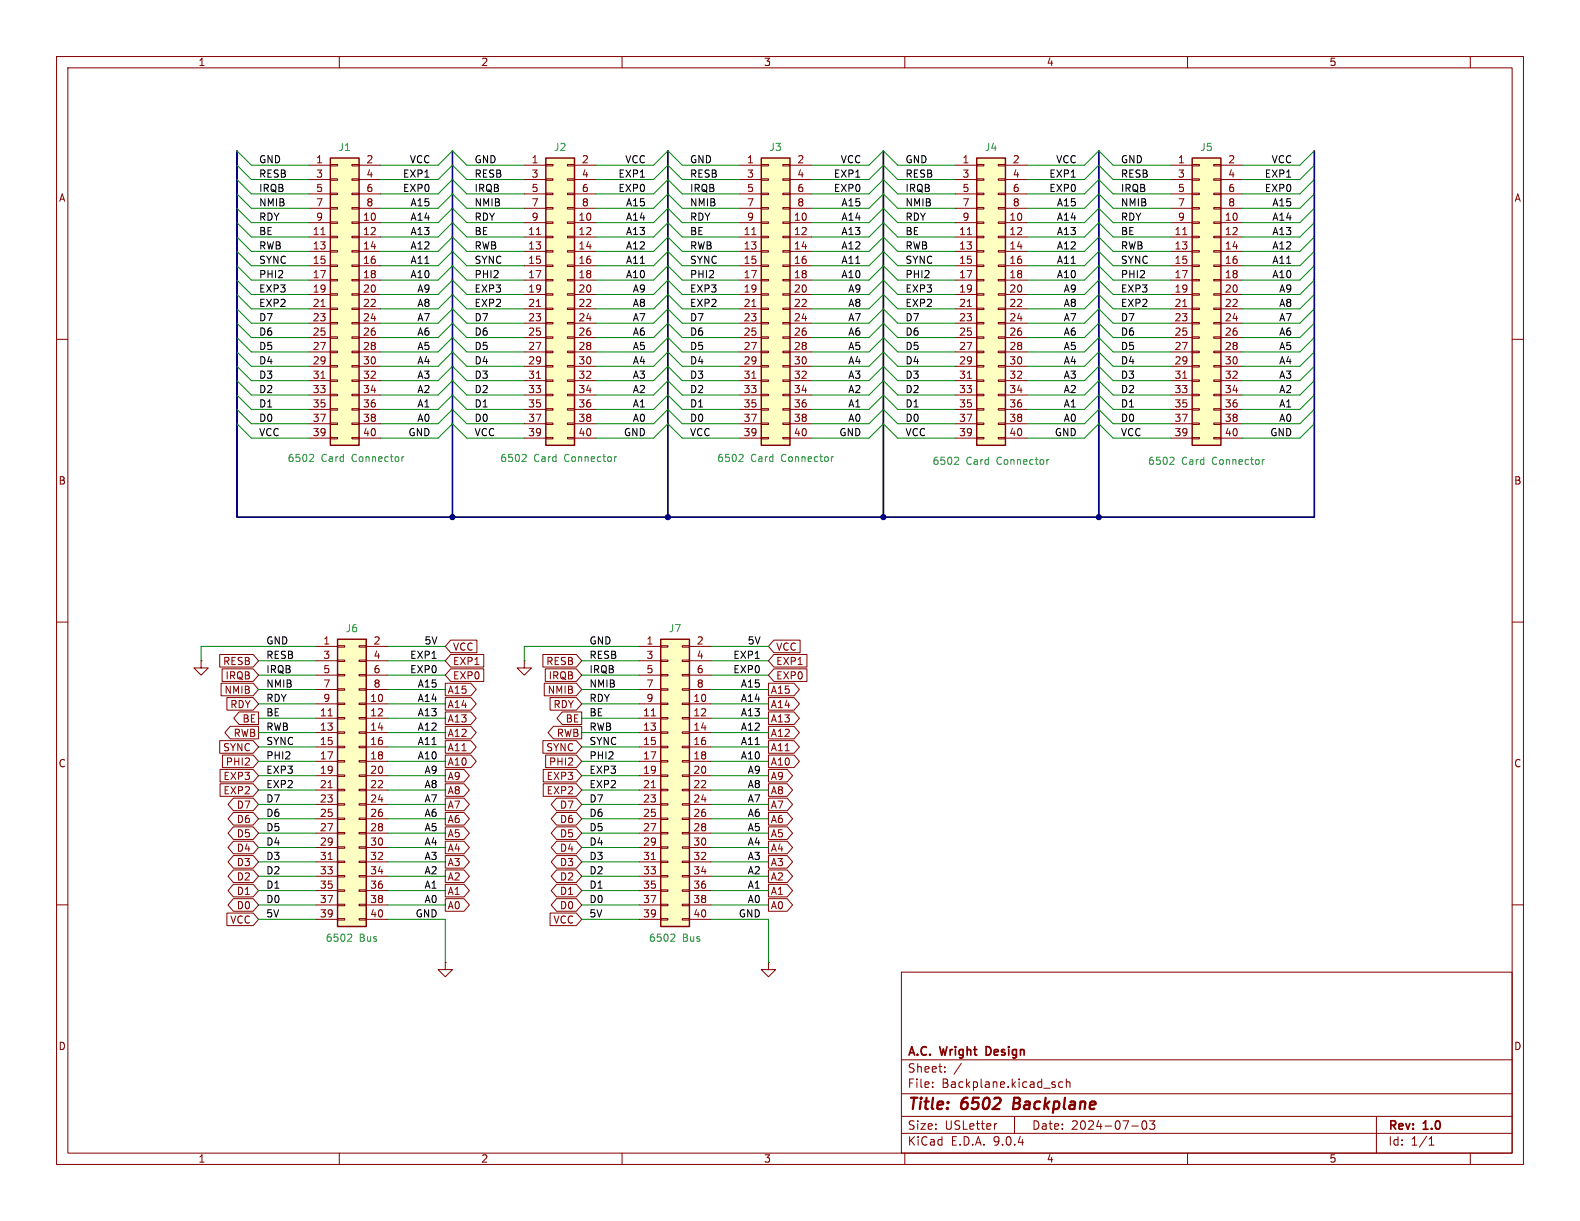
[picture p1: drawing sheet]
<svg xmlns="http://www.w3.org/2000/svg" width="279mm" height="216mm" viewBox="0 0 279 216" stroke-linecap="round" stroke-linejoin="round" font-family="sans-serif">
<defs><g id="words">
<g font-size="2.8" fill="#840000">
<text x="160.4" y="196.8">Title:</text>
<text x="170.1" y="196.8">6502</text>
<text x="180" y="196.8">Backplane</text>
</g>
<g font-size="2.1" fill="#840000">
<text x="160.4" y="189.9">Sheet:</text>
<text x="160.4" y="187.1">A.C.</text>
<text x="166.4" y="187.1">Wright</text>
<text x="175" y="187.1">Design</text>
<text x="160.4" y="192.6">File:</text>
<text x="166.5" y="192.6">Backplane.kicad_sch</text>
<text x="160.4" y="202.8">KiCad</text>
<text x="160.4" y="200">Size:</text>
<text x="167.1" y="200">USLetter</text>
<text x="168.1" y="202.8">E.D.A.</text>
<text x="175.7" y="202.8">9.0.4</text>
<text x="182.4" y="200">Date:</text>
<text x="189.4" y="200">2024-07-03</text>
<text x="245.4" y="200.2">Rev:</text>
<text x="245.4" y="202.8">Id:</text>
<text x="249.5" y="202.8">1/1</text>
<text x="251.8" y="200.2">1.0</text>
</g>
<g font-size="1.8" fill="#840000">
<text x="35" y="11.9">1</text>
<text x="85" y="11.9">2</text>
<text x="135" y="11.9">3</text>
<text x="185" y="11.9">4</text>
<text x="235" y="11.9">5</text>
<text x="55.8" y="29">1</text>
<text x="64.7" y="29">2</text>
<text x="93.9" y="29">1</text>
<text x="102.8" y="29">2</text>
<text x="132" y="29">1</text>
<text x="140.9" y="29">2</text>
<text x="170.1" y="29">1</text>
<text x="179" y="29">2</text>
<text x="208.2" y="29">1</text>
<text x="217.1" y="29">2</text>
<text x="10.3" y="35.9">A</text>
<text x="55.8" y="31.5">3</text>
<text x="55.8" y="34">5</text>
<text x="64.7" y="31.5">4</text>
<text x="64.7" y="34">6</text>
<text x="93.9" y="31.5">3</text>
<text x="93.9" y="34">5</text>
<text x="102.8" y="31.5">4</text>
<text x="102.8" y="34">6</text>
<text x="132" y="31.5">3</text>
<text x="132" y="34">5</text>
<text x="140.9" y="31.5">4</text>
<text x="140.9" y="34">6</text>
<text x="170.1" y="31.5">3</text>
<text x="170.1" y="34">5</text>
<text x="179" y="31.5">4</text>
<text x="179" y="34">6</text>
<text x="208.2" y="31.5">3</text>
<text x="208.2" y="34">5</text>
<text x="217.1" y="31.5">4</text>
<text x="217.1" y="34">6</text>
<text x="267.7" y="35.9">A</text>
<text x="55.2" y="41.7">11</text>
<text x="55.8" y="36.6">7</text>
<text x="55.8" y="39.1">9</text>
<text x="64.1" y="39.1">10</text>
<text x="64.1" y="41.7">12</text>
<text x="64.7" y="36.6">8</text>
<text x="93.3" y="41.7">11</text>
<text x="93.9" y="36.6">7</text>
<text x="93.9" y="39.1">9</text>
<text x="102.2" y="39.1">10</text>
<text x="102.2" y="41.7">12</text>
<text x="102.8" y="36.6">8</text>
<text x="131.4" y="41.7">11</text>
<text x="132" y="36.6">7</text>
<text x="132" y="39.1">9</text>
<text x="140.3" y="39.1">10</text>
<text x="140.3" y="41.7">12</text>
<text x="140.9" y="36.6">8</text>
<text x="169.5" y="41.7">11</text>
<text x="170.1" y="36.6">7</text>
<text x="170.1" y="39.1">9</text>
<text x="178.4" y="39.1">10</text>
<text x="178.4" y="41.7">12</text>
<text x="179" y="36.6">8</text>
<text x="207.6" y="41.7">11</text>
<text x="208.2" y="36.6">7</text>
<text x="208.2" y="39.1">9</text>
<text x="216.5" y="39.1">10</text>
<text x="216.5" y="41.7">12</text>
<text x="217.1" y="36.6">8</text>
<text x="55.2" y="44.2">13</text>
<text x="55.2" y="46.7">15</text>
<text x="64.1" y="44.2">14</text>
<text x="64.1" y="46.7">16</text>
<text x="93.3" y="44.2">13</text>
<text x="93.3" y="46.7">15</text>
<text x="102.2" y="44.2">14</text>
<text x="102.2" y="46.7">16</text>
<text x="131.4" y="44.2">13</text>
<text x="131.4" y="46.7">15</text>
<text x="140.3" y="44.2">14</text>
<text x="140.3" y="46.7">16</text>
<text x="169.5" y="44.2">13</text>
<text x="169.5" y="46.7">15</text>
<text x="178.4" y="44.2">14</text>
<text x="178.4" y="46.7">16</text>
<text x="207.6" y="44.2">13</text>
<text x="207.6" y="46.7">15</text>
<text x="216.5" y="44.2">14</text>
<text x="216.5" y="46.7">16</text>
<text x="55.2" y="49.3">17</text>
<text x="55.2" y="51.8">19</text>
<text x="64.1" y="49.3">18</text>
<text x="64.1" y="51.8">20</text>
<text x="93.3" y="49.3">17</text>
<text x="93.3" y="51.8">19</text>
<text x="102.2" y="49.3">18</text>
<text x="102.2" y="51.8">20</text>
<text x="131.4" y="49.3">17</text>
<text x="131.4" y="51.8">19</text>
<text x="140.3" y="49.3">18</text>
<text x="140.3" y="51.8">20</text>
<text x="169.5" y="49.3">17</text>
<text x="169.5" y="51.8">19</text>
<text x="178.4" y="49.3">18</text>
<text x="178.4" y="51.8">20</text>
<text x="207.6" y="49.3">17</text>
<text x="207.6" y="51.8">19</text>
<text x="216.5" y="49.3">18</text>
<text x="216.5" y="51.8">20</text>
<text x="55.2" y="54.4">21</text>
<text x="55.2" y="56.9">23</text>
<text x="55.2" y="59.4">25</text>
<text x="64.1" y="54.4">22</text>
<text x="64.1" y="56.9">24</text>
<text x="64.1" y="59.4">26</text>
<text x="93.3" y="54.4">21</text>
<text x="93.3" y="56.9">23</text>
<text x="93.3" y="59.4">25</text>
<text x="102.2" y="54.4">22</text>
<text x="102.2" y="56.9">24</text>
<text x="102.2" y="59.4">26</text>
<text x="131.4" y="54.4">21</text>
<text x="131.4" y="56.9">23</text>
<text x="131.4" y="59.4">25</text>
<text x="140.3" y="54.4">22</text>
<text x="140.3" y="56.9">24</text>
<text x="140.3" y="59.4">26</text>
<text x="169.5" y="54.4">21</text>
<text x="169.5" y="56.9">23</text>
<text x="169.5" y="59.4">25</text>
<text x="178.4" y="54.4">22</text>
<text x="178.4" y="56.9">24</text>
<text x="178.4" y="59.4">26</text>
<text x="207.6" y="54.4">21</text>
<text x="207.6" y="56.9">23</text>
<text x="207.6" y="59.4">25</text>
<text x="216.5" y="54.4">22</text>
<text x="216.5" y="56.9">24</text>
<text x="216.5" y="59.4">26</text>
<text x="55.2" y="62">27</text>
<text x="55.2" y="64.5">29</text>
<text x="64.1" y="62">28</text>
<text x="64.1" y="64.5">30</text>
<text x="93.3" y="62">27</text>
<text x="93.3" y="64.5">29</text>
<text x="102.2" y="62">28</text>
<text x="102.2" y="64.5">30</text>
<text x="131.4" y="62">27</text>
<text x="131.4" y="64.5">29</text>
<text x="140.3" y="62">28</text>
<text x="140.3" y="64.5">30</text>
<text x="169.5" y="62">27</text>
<text x="169.5" y="64.5">29</text>
<text x="178.4" y="62">28</text>
<text x="178.4" y="64.5">30</text>
<text x="207.6" y="62">27</text>
<text x="207.6" y="64.5">29</text>
<text x="216.5" y="62">28</text>
<text x="216.5" y="64.5">30</text>
<text x="55.2" y="67.1">31</text>
<text x="55.2" y="69.6">33</text>
<text x="64.1" y="67.1">32</text>
<text x="64.1" y="69.6">34</text>
<text x="93.3" y="67.1">31</text>
<text x="93.3" y="69.6">33</text>
<text x="102.2" y="67.1">32</text>
<text x="102.2" y="69.6">34</text>
<text x="131.4" y="67.1">31</text>
<text x="131.4" y="69.6">33</text>
<text x="140.3" y="67.1">32</text>
<text x="140.3" y="69.6">34</text>
<text x="169.5" y="67.1">31</text>
<text x="169.5" y="69.6">33</text>
<text x="178.4" y="67.1">32</text>
<text x="178.4" y="69.6">34</text>
<text x="207.6" y="67.1">31</text>
<text x="207.6" y="69.6">33</text>
<text x="216.5" y="67.1">32</text>
<text x="216.5" y="69.6">34</text>
<text x="55.2" y="72.1">35</text>
<text x="55.2" y="74.7">37</text>
<text x="55.2" y="77.2">39</text>
<text x="64.1" y="72.1">36</text>
<text x="64.1" y="74.7">38</text>
<text x="64.1" y="77.2">40</text>
<text x="93.3" y="72.1">35</text>
<text x="93.3" y="74.7">37</text>
<text x="93.3" y="77.2">39</text>
<text x="102.2" y="72.1">36</text>
<text x="102.2" y="74.7">38</text>
<text x="102.2" y="77.2">40</text>
<text x="131.4" y="72.1">35</text>
<text x="131.4" y="74.7">37</text>
<text x="131.4" y="77.2">39</text>
<text x="140.3" y="72.1">36</text>
<text x="140.3" y="74.7">38</text>
<text x="140.3" y="77.2">40</text>
<text x="169.5" y="72.1">35</text>
<text x="169.5" y="74.7">37</text>
<text x="169.5" y="77.2">39</text>
<text x="178.4" y="72.1">36</text>
<text x="178.4" y="74.7">38</text>
<text x="178.4" y="77.2">40</text>
<text x="207.6" y="72.1">35</text>
<text x="207.6" y="74.7">37</text>
<text x="207.6" y="77.2">39</text>
<text x="216.5" y="72.1">36</text>
<text x="216.5" y="74.7">38</text>
<text x="216.5" y="77.2">40</text>
<text x="10.3" y="85.9">B</text>
<text x="267.7" y="85.9">B</text>
<text x="39.3" y="117.8">RESB</text>
<text x="57.1" y="114">1</text>
<text x="57.1" y="116.6">3</text>
<text x="57.1" y="119.1">5</text>
<text x="66" y="114">2</text>
<text x="66" y="116.6">4</text>
<text x="66" y="119.1">6</text>
<text x="80" y="117.8">EXP1</text>
<text x="80" y="115.3">VCC</text>
<text x="96.5" y="117.8">RESB</text>
<text x="114.2" y="114">1</text>
<text x="114.2" y="116.6">3</text>
<text x="114.2" y="119.1">5</text>
<text x="123.1" y="114">2</text>
<text x="123.1" y="116.6">4</text>
<text x="123.1" y="119.1">6</text>
<text x="137.2" y="115.3">VCC</text>
<text x="137.2" y="117.8">EXP1</text>
<text x="39.6" y="122.9">NMIB</text>
<text x="39.8" y="120.3">IRQB</text>
<text x="40.6" y="125.4">RDY</text>
<text x="57.1" y="121.7">7</text>
<text x="57.1" y="124.2">9</text>
<text x="65.4" y="124.2">10</text>
<text x="66" y="121.7">8</text>
<text x="79.1" y="122.9">A15</text>
<text x="79.1" y="125.4">A14</text>
<text x="80" y="120.3">EXP0</text>
<text x="96.7" y="122.9">NMIB</text>
<text x="96.9" y="120.3">IRQB</text>
<text x="97.8" y="125.4">RDY</text>
<text x="114.2" y="121.7">7</text>
<text x="114.2" y="124.2">9</text>
<text x="122.5" y="124.2">10</text>
<text x="123.1" y="121.7">8</text>
<text x="136.2" y="122.9">A15</text>
<text x="136.2" y="125.4">A14</text>
<text x="137.2" y="120.3">EXP0</text>
<text x="41.2" y="130.5">RWB</text>
<text x="42.8" y="128">BE</text>
<text x="56.5" y="126.7">11</text>
<text x="56.5" y="129.3">13</text>
<text x="56.5" y="131.8">15</text>
<text x="65.4" y="126.7">12</text>
<text x="65.4" y="129.3">14</text>
<text x="65.4" y="131.8">16</text>
<text x="79.1" y="128">A13</text>
<text x="79.1" y="130.5">A12</text>
<text x="98.4" y="130.5">RWB</text>
<text x="99.9" y="128">BE</text>
<text x="113.6" y="126.7">11</text>
<text x="113.6" y="129.3">13</text>
<text x="113.6" y="131.8">15</text>
<text x="122.5" y="126.7">12</text>
<text x="122.5" y="129.3">14</text>
<text x="122.5" y="131.8">16</text>
<text x="136.2" y="130.5">A12</text>
<text x="136.2" y="128">A13</text>
<text x="10.3" y="135.9">C</text>
<text x="39.3" y="133">SYNC</text>
<text x="39.8" y="135.6">PHI2</text>
<text x="56.5" y="134.4">17</text>
<text x="56.5" y="136.9">19</text>
<text x="65.4" y="134.4">18</text>
<text x="65.4" y="136.9">20</text>
<text x="79.1" y="133">A11</text>
<text x="79.1" y="135.6">A10</text>
<text x="96.5" y="133">SYNC</text>
<text x="97" y="135.6">PHI2</text>
<text x="113.6" y="134.4">17</text>
<text x="113.6" y="136.9">19</text>
<text x="122.5" y="134.4">18</text>
<text x="122.5" y="136.9">20</text>
<text x="136.2" y="133">A11</text>
<text x="136.2" y="135.6">A10</text>
<text x="267.7" y="135.9">C</text>
<text x="39.4" y="140.7">EXP2</text>
<text x="39.4" y="138.1">EXP3</text>
<text x="41.8" y="143.2">D7</text>
<text x="56.5" y="139.4">21</text>
<text x="56.5" y="142">23</text>
<text x="65.4" y="139.4">22</text>
<text x="65.4" y="142">24</text>
<text x="79.1" y="140.7">A8</text>
<text x="79.1" y="138.1">A9</text>
<text x="79.1" y="143.2">A7</text>
<text x="96.6" y="140.7">EXP2</text>
<text x="96.6" y="138.1">EXP3</text>
<text x="98.9" y="143.2">D7</text>
<text x="113.6" y="139.4">21</text>
<text x="113.6" y="142">23</text>
<text x="122.5" y="139.4">22</text>
<text x="122.5" y="142">24</text>
<text x="136.2" y="138.1">A9</text>
<text x="136.2" y="140.7">A8</text>
<text x="136.2" y="143.2">A7</text>
<text x="41.8" y="148.3">D5</text>
<text x="41.8" y="145.7">D6</text>
<text x="56.5" y="144.5">25</text>
<text x="56.5" y="147.1">27</text>
<text x="56.5" y="149.6">29</text>
<text x="65.4" y="144.5">26</text>
<text x="65.4" y="147.1">28</text>
<text x="65.4" y="149.6">30</text>
<text x="79.1" y="148.3">A5</text>
<text x="79.1" y="145.7">A6</text>
<text x="98.9" y="148.3">D5</text>
<text x="98.9" y="145.7">D6</text>
<text x="113.6" y="144.5">25</text>
<text x="113.6" y="147.1">27</text>
<text x="113.6" y="149.6">29</text>
<text x="122.5" y="144.5">26</text>
<text x="122.5" y="147.1">28</text>
<text x="122.5" y="149.6">30</text>
<text x="136.2" y="148.3">A5</text>
<text x="136.2" y="145.7">A6</text>
<text x="41.8" y="155.9">D2</text>
<text x="41.8" y="150.8">D4</text>
<text x="41.8" y="153.4">D3</text>
<text x="56.5" y="152.1">31</text>
<text x="56.5" y="154.7">33</text>
<text x="65.4" y="152.1">32</text>
<text x="65.4" y="154.7">34</text>
<text x="79.1" y="150.8">A4</text>
<text x="79.1" y="155.9">A2</text>
<text x="79.1" y="153.4">A3</text>
<text x="98.9" y="150.8">D4</text>
<text x="98.9" y="153.4">D3</text>
<text x="98.9" y="155.9">D2</text>
<text x="113.6" y="152.1">31</text>
<text x="113.6" y="154.7">33</text>
<text x="122.5" y="152.1">32</text>
<text x="122.5" y="154.7">34</text>
<text x="136.2" y="150.8">A4</text>
<text x="136.2" y="155.9">A2</text>
<text x="136.2" y="153.4">A3</text>
<text x="41.8" y="158.4">D1</text>
<text x="41.8" y="161">D0</text>
<text x="56.5" y="157.2">35</text>
<text x="56.5" y="159.8">37</text>
<text x="65.4" y="157.2">36</text>
<text x="65.4" y="159.8">38</text>
<text x="79.1" y="161">A0</text>
<text x="79.1" y="158.4">A1</text>
<text x="98.9" y="158.4">D1</text>
<text x="98.9" y="161">D0</text>
<text x="113.6" y="157.2">35</text>
<text x="113.6" y="159.8">37</text>
<text x="122.5" y="157.2">36</text>
<text x="122.5" y="159.8">38</text>
<text x="136.2" y="158.4">A1</text>
<text x="136.2" y="161">A0</text>
<text x="40.6" y="163.5">VCC</text>
<text x="56.5" y="162.3">39</text>
<text x="65.4" y="162.3">40</text>
<text x="97.8" y="163.5">VCC</text>
<text x="113.6" y="162.3">39</text>
<text x="122.5" y="162.3">40</text>
<text x="10.3" y="185.9">D</text>
<text x="267.7" y="185.9">D</text>
<text x="35" y="205.8">1</text>
<text x="85" y="205.8">2</text>
<text x="135" y="205.8">3</text>
<text x="185" y="205.8">4</text>
<text x="235" y="205.8">5</text>
</g>
<g font-size="1.8">
<text x="45.7" y="28.9">GND</text>
<text x="72.4" y="28.9">VCC</text>
<text x="83.8" y="28.9">GND</text>
<text x="110.5" y="28.9">VCC</text>
<text x="121.9" y="28.9">GND</text>
<text x="148.6" y="28.9">VCC</text>
<text x="160" y="28.9">GND</text>
<text x="186.7" y="28.9">VCC</text>
<text x="198.1" y="28.9">GND</text>
<text x="224.8" y="28.9">VCC</text>
<text x="45.7" y="34">IRQB</text>
<text x="45.7" y="31.5">RESB</text>
<text x="71.2" y="34">EXP0</text>
<text x="71.2" y="31.5">EXP1</text>
<text x="83.8" y="31.5">RESB</text>
<text x="83.8" y="34">IRQB</text>
<text x="109.3" y="34">EXP0</text>
<text x="109.3" y="31.5">EXP1</text>
<text x="121.9" y="31.5">RESB</text>
<text x="121.9" y="34">IRQB</text>
<text x="147.4" y="31.5">EXP1</text>
<text x="147.4" y="34">EXP0</text>
<text x="160" y="31.5">RESB</text>
<text x="160" y="34">IRQB</text>
<text x="185.5" y="34">EXP0</text>
<text x="185.5" y="31.5">EXP1</text>
<text x="198.1" y="34">IRQB</text>
<text x="198.1" y="31.5">RESB</text>
<text x="223.6" y="31.5">EXP1</text>
<text x="223.6" y="34">EXP0</text>
<text x="45.7" y="39.1">RDY</text>
<text x="45.7" y="41.6">BE</text>
<text x="45.7" y="36.6">NMIB</text>
<text x="72.5" y="41.6">A13</text>
<text x="72.5" y="39.1">A14</text>
<text x="72.5" y="36.6">A15</text>
<text x="83.8" y="41.6">BE</text>
<text x="83.8" y="36.6">NMIB</text>
<text x="83.8" y="39.1">RDY</text>
<text x="110.6" y="39.1">A14</text>
<text x="110.6" y="36.6">A15</text>
<text x="110.6" y="41.6">A13</text>
<text x="121.9" y="39.1">RDY</text>
<text x="121.9" y="36.6">NMIB</text>
<text x="121.9" y="41.6">BE</text>
<text x="148.7" y="36.6">A15</text>
<text x="148.7" y="41.6">A13</text>
<text x="148.7" y="39.1">A14</text>
<text x="160" y="41.6">BE</text>
<text x="160" y="39.1">RDY</text>
<text x="160" y="36.6">NMIB</text>
<text x="186.8" y="41.6">A13</text>
<text x="186.8" y="39.1">A14</text>
<text x="186.8" y="36.6">A15</text>
<text x="198.1" y="41.6">BE</text>
<text x="198.1" y="36.6">NMIB</text>
<text x="198.1" y="39.1">RDY</text>
<text x="224.9" y="39.1">A14</text>
<text x="224.9" y="41.6">A13</text>
<text x="224.9" y="36.6">A15</text>
<text x="45.7" y="44.2">RWB</text>
<text x="45.7" y="46.7">SYNC</text>
<text x="72.5" y="44.2">A12</text>
<text x="72.5" y="46.7">A11</text>
<text x="83.8" y="46.7">SYNC</text>
<text x="83.8" y="44.2">RWB</text>
<text x="110.6" y="44.2">A12</text>
<text x="110.6" y="46.7">A11</text>
<text x="121.9" y="46.7">SYNC</text>
<text x="121.9" y="44.2">RWB</text>
<text x="148.7" y="46.7">A11</text>
<text x="148.7" y="44.2">A12</text>
<text x="160" y="44.2">RWB</text>
<text x="160" y="46.7">SYNC</text>
<text x="186.8" y="44.2">A12</text>
<text x="186.8" y="46.7">A11</text>
<text x="198.1" y="44.2">RWB</text>
<text x="198.1" y="46.7">SYNC</text>
<text x="224.9" y="46.7">A11</text>
<text x="224.9" y="44.2">A12</text>
<text x="45.7" y="49.3">PHI2</text>
<text x="45.7" y="51.8">EXP3</text>
<text x="72.5" y="49.3">A10</text>
<text x="73.7" y="51.8">A9</text>
<text x="83.8" y="49.3">PHI2</text>
<text x="83.8" y="51.8">EXP3</text>
<text x="110.6" y="49.3">A10</text>
<text x="111.8" y="51.8">A9</text>
<text x="121.9" y="49.3">PHI2</text>
<text x="121.9" y="51.8">EXP3</text>
<text x="148.7" y="49.3">A10</text>
<text x="149.9" y="51.8">A9</text>
<text x="160" y="51.8">EXP3</text>
<text x="160" y="49.3">PHI2</text>
<text x="186.8" y="49.3">A10</text>
<text x="188" y="51.8">A9</text>
<text x="198.1" y="49.3">PHI2</text>
<text x="198.1" y="51.8">EXP3</text>
<text x="224.9" y="49.3">A10</text>
<text x="226.1" y="51.8">A9</text>
<text x="45.7" y="59.4">D6</text>
<text x="45.7" y="54.3">EXP2</text>
<text x="45.7" y="56.9">D7</text>
<text x="73.7" y="56.9">A7</text>
<text x="73.7" y="54.3">A8</text>
<text x="73.7" y="59.4">A6</text>
<text x="83.8" y="54.3">EXP2</text>
<text x="83.8" y="59.4">D6</text>
<text x="83.8" y="56.9">D7</text>
<text x="111.8" y="54.3">A8</text>
<text x="111.8" y="59.4">A6</text>
<text x="111.8" y="56.9">A7</text>
<text x="121.9" y="56.9">D7</text>
<text x="121.9" y="54.3">EXP2</text>
<text x="121.9" y="59.4">D6</text>
<text x="149.9" y="54.3">A8</text>
<text x="149.9" y="56.9">A7</text>
<text x="149.9" y="59.4">A6</text>
<text x="160" y="56.9">D7</text>
<text x="160" y="59.4">D6</text>
<text x="160" y="54.3">EXP2</text>
<text x="188" y="54.3">A8</text>
<text x="188" y="56.9">A7</text>
<text x="188" y="59.4">A6</text>
<text x="198.1" y="59.4">D6</text>
<text x="198.1" y="56.9">D7</text>
<text x="198.1" y="54.3">EXP2</text>
<text x="226.1" y="59.4">A6</text>
<text x="226.1" y="56.9">A7</text>
<text x="226.1" y="54.3">A8</text>
<text x="45.7" y="64.5">D4</text>
<text x="45.7" y="62">D5</text>
<text x="73.7" y="62">A5</text>
<text x="73.7" y="64.5">A4</text>
<text x="83.8" y="64.5">D4</text>
<text x="83.8" y="62">D5</text>
<text x="111.8" y="62">A5</text>
<text x="111.8" y="64.5">A4</text>
<text x="121.9" y="64.5">D4</text>
<text x="121.9" y="62">D5</text>
<text x="149.9" y="62">A5</text>
<text x="149.9" y="64.5">A4</text>
<text x="160" y="62">D5</text>
<text x="160" y="64.5">D4</text>
<text x="188" y="62">A5</text>
<text x="188" y="64.5">A4</text>
<text x="198.1" y="62">D5</text>
<text x="198.1" y="64.5">D4</text>
<text x="226.1" y="62">A5</text>
<text x="226.1" y="64.5">A4</text>
<text x="45.7" y="69.6">D2</text>
<text x="45.7" y="67">D3</text>
<text x="73.7" y="69.6">A2</text>
<text x="73.7" y="67">A3</text>
<text x="83.8" y="67">D3</text>
<text x="83.8" y="69.6">D2</text>
<text x="111.8" y="69.6">A2</text>
<text x="111.8" y="67">A3</text>
<text x="121.9" y="67">D3</text>
<text x="121.9" y="69.6">D2</text>
<text x="149.9" y="67">A3</text>
<text x="149.9" y="69.6">A2</text>
<text x="160" y="67">D3</text>
<text x="160" y="69.6">D2</text>
<text x="188" y="69.6">A2</text>
<text x="188" y="67">A3</text>
<text x="198.1" y="67">D3</text>
<text x="198.1" y="69.6">D2</text>
<text x="226.1" y="69.6">A2</text>
<text x="226.1" y="67">A3</text>
<text x="45.7" y="77.2">VCC</text>
<text x="45.7" y="72.1">D1</text>
<text x="45.7" y="74.7">D0</text>
<text x="72.1" y="77.2">GND</text>
<text x="73.7" y="72.1">A1</text>
<text x="73.7" y="74.7">A0</text>
<text x="83.8" y="77.2">VCC</text>
<text x="83.8" y="72.1">D1</text>
<text x="83.8" y="74.7">D0</text>
<text x="110.2" y="77.2">GND</text>
<text x="111.8" y="72.1">A1</text>
<text x="111.8" y="74.7">A0</text>
<text x="121.9" y="77.2">VCC</text>
<text x="121.9" y="74.7">D0</text>
<text x="121.9" y="72.1">D1</text>
<text x="148.3" y="77.2">GND</text>
<text x="149.9" y="72.1">A1</text>
<text x="149.9" y="74.7">A0</text>
<text x="160" y="72.1">D1</text>
<text x="160" y="74.7">D0</text>
<text x="160" y="77.2">VCC</text>
<text x="186.4" y="77.2">GND</text>
<text x="188" y="74.7">A0</text>
<text x="188" y="72.1">A1</text>
<text x="198.1" y="74.7">D0</text>
<text x="198.1" y="77.2">VCC</text>
<text x="198.1" y="72.1">D1</text>
<text x="224.5" y="77.2">GND</text>
<text x="226.1" y="74.7">A0</text>
<text x="226.1" y="72.1">A1</text>
<text x="47" y="116.6">RESB</text>
<text x="47" y="114">GND</text>
<text x="47" y="119.1">IRQB</text>
<text x="72.4" y="119.1">EXP0</text>
<text x="72.4" y="116.6">EXP1</text>
<text x="75" y="114">5V</text>
<text x="104.1" y="116.6">RESB</text>
<text x="104.1" y="114">GND</text>
<text x="104.1" y="119.1">IRQB</text>
<text x="129.6" y="119.1">EXP0</text>
<text x="129.6" y="116.6">EXP1</text>
<text x="132.1" y="114">5V</text>
<text x="47" y="121.7">NMIB</text>
<text x="47" y="124.2">RDY</text>
<text x="73.8" y="124.2">A14</text>
<text x="73.8" y="121.7">A15</text>
<text x="104.1" y="124.2">RDY</text>
<text x="104.1" y="121.7">NMIB</text>
<text x="130.9" y="121.7">A15</text>
<text x="130.9" y="124.2">A14</text>
<text x="47" y="126.7">BE</text>
<text x="47" y="131.8">SYNC</text>
<text x="47" y="129.3">RWB</text>
<text x="73.8" y="126.7">A13</text>
<text x="73.8" y="129.3">A12</text>
<text x="73.8" y="131.8">A11</text>
<text x="104.1" y="131.8">SYNC</text>
<text x="104.1" y="126.7">BE</text>
<text x="104.1" y="129.3">RWB</text>
<text x="130.9" y="131.8">A11</text>
<text x="130.9" y="129.3">A12</text>
<text x="130.9" y="126.7">A13</text>
<text x="47" y="136.9">EXP3</text>
<text x="47" y="134.4">PHI2</text>
<text x="73.8" y="134.4">A10</text>
<text x="75" y="136.9">A9</text>
<text x="104.1" y="134.4">PHI2</text>
<text x="104.1" y="136.9">EXP3</text>
<text x="130.9" y="134.4">A10</text>
<text x="132.1" y="136.9">A9</text>
<text x="47" y="142">D7</text>
<text x="47" y="139.4">EXP2</text>
<text x="75" y="139.4">A8</text>
<text x="75" y="142">A7</text>
<text x="104.1" y="139.4">EXP2</text>
<text x="104.1" y="142">D7</text>
<text x="132.1" y="142">A7</text>
<text x="132.1" y="139.4">A8</text>
<text x="47" y="144.5">D6</text>
<text x="47" y="147.1">D5</text>
<text x="47" y="149.6">D4</text>
<text x="75" y="144.5">A6</text>
<text x="75" y="149.6">A4</text>
<text x="75" y="147.1">A5</text>
<text x="104.1" y="147.1">D5</text>
<text x="104.1" y="149.6">D4</text>
<text x="104.1" y="144.5">D6</text>
<text x="132.1" y="144.5">A6</text>
<text x="132.1" y="149.6">A4</text>
<text x="132.1" y="147.1">A5</text>
<text x="47" y="154.7">D2</text>
<text x="47" y="152.1">D3</text>
<text x="75" y="154.7">A2</text>
<text x="75" y="152.1">A3</text>
<text x="104.1" y="152.1">D3</text>
<text x="104.1" y="154.7">D2</text>
<text x="132.1" y="152.1">A3</text>
<text x="132.1" y="154.7">A2</text>
<text x="47" y="157.2">D1</text>
<text x="47" y="159.8">D0</text>
<text x="75" y="159.8">A0</text>
<text x="75" y="157.2">A1</text>
<text x="104.1" y="159.8">D0</text>
<text x="104.1" y="157.2">D1</text>
<text x="132.1" y="157.2">A1</text>
<text x="132.1" y="159.8">A0</text>
<text x="47" y="162.3">5V</text>
<text x="73.4" y="162.3">GND</text>
<text x="104.1" y="162.3">5V</text>
<text x="130.5" y="162.3">GND</text>
</g>
<g font-size="1.8" fill="#008484">
<text x="59.8" y="26.9">J1</text>
<text x="97.9" y="26.9">J2</text>
<text x="136" y="26.9">J3</text>
<text x="174.1" y="26.9">J4</text>
<text x="212.2" y="26.9">J5</text>
<text x="50.8" y="81.9">6502</text>
<text x="56.8" y="81.9">Card</text>
<text x="62.3" y="81.9">Connector</text>
<text x="88.4" y="81.9">6502</text>
<text x="94.4" y="81.9">Card</text>
<text x="99.9" y="81.9">Connector</text>
<text x="126.7" y="81.9">6502</text>
<text x="132.7" y="81.9">Card</text>
<text x="138.3" y="81.9">Connector</text>
<text x="164.8" y="82.4">6502</text>
<text x="170.8" y="82.4">Card</text>
<text x="176.4" y="82.4">Connector</text>
<text x="202.9" y="82.4">6502</text>
<text x="208.9" y="82.4">Card</text>
<text x="214.5" y="82.4">Connector</text>
<text x="61" y="112">J6</text>
<text x="118.2" y="112">J7</text>
<text x="57.5" y="166.7">6502</text>
<text x="63.5" y="166.7">Bus</text>
<text x="114.7" y="166.7">6502</text>
<text x="120.7" y="166.7">Bus</text>
</g>
</g></defs>
<g fill="none" stroke="#840000" stroke-width=".18">
<path d="M10 10h259.4v195.9h-259.4zM12 12h255.4v191.9h-255.4zM60 10v2M110 10v2M160 10v2M210 10v2M260 10v2M10 60h2M267.4 60h2M10 110h2M267.4 110h2M10 160h2"/>
<path d="M159.4 171.9h108v32h-108zM267.4 160h2M159.4 197.4h108M159.4 193.4h108M159.4 187.4h108M164.9 192.1v.2M164.9 191.4v.1M167.1 189.4v.2M167.1 188.7v.1M170 188l-1.3 1.9M176.3 198.7l-.3 .1M179.4 197.4v3"/>
<path d="M187.9 191.4l-.4-.1-.3 .3v.4l.2 .2h.5M188.6 191.4l.2-.1 .3 .1 .1 .9M188.6 190.8v1.5M200.1 199.1h1.2M202.1 198.3l.2-.1a.81 .81 0 0 1 .6 .6 .81 .81 0 0 1-.3 .8l-.2 .1a.81 .81 0 0 1-.3-1.4zM203.3 198.2h.9l-.5 .6 .4 .1v.6l-.2 .2h-.4l-.2-.2M243.4 197.4v6.5M60 203.9v2M110 203.9v2M159.4 200.4h108M160 203.9v2M210 203.9v2"/>
<path d="M252.7 202.5h.9M252.7 201.4l.4-.4v1.5M260 203.9v2"/>
</g>
<path d="M179.4 194.1l-.3 2h.8" fill="none" stroke="#840000" stroke-width=".4"/>
<path d="M174.7 185.1h-.3v1.5h.3" fill="none" stroke="#840000" stroke-width=".3"/>
<path d="M58.4 27.9h5.1v50.8h-5.1z" fill="#ffffc2"/>
<path d="M58.4 27.9h5.1v50.8h-5.1z" fill="none" stroke="#840000" stroke-width=".25"/>
<g fill="none" stroke="#840000" stroke-width=".18">
<path d="M54.6 29.2h3.8M54.6 31.8h3.8M54.6 34.3h3.8M54.6 36.8h3.8M54.6 39.4h3.8M58.4 29.1h1.3v.2h-1.3zM58.4 31.6h1.3v.3h-1.3zM58.4 34.2h1.3v.2h-1.3zM58.4 36.7h1.3v.3h-1.3zM58.4 39.2h1.3v.3h-1.3zM62.2 29.1h1.3v.2h-1.3zM62.2 31.6h1.3v.3h-1.3z"/>
<path d="M62.2 34.2h1.3v.2h-1.3zM62.2 36.7h1.3v.3h-1.3zM62.2 39.2h1.3v.3h-1.3zM63.5 29.2h3.8M63.5 31.8h3.8M63.5 34.3h3.8M63.5 36.8h3.8M63.5 39.4h3.8M54.6 41.9h3.8M54.6 44.5h3.8M54.6 47h3.8M54.6 49.5h3.8"/>
<path d="M54.6 52.1h3.8M54.6 54.6h3.8M54.6 57.2h3.8M54.6 59.7h3.8M56.8 41.5h.7M56.8 54.2h.7M58.4 41.8h1.3v.2h-1.3zM58.4 44.3h1.3v.3h-1.3zM58.4 46.9h1.3v.2h-1.3zM58.4 49.4h1.3v.3h-1.3zM58.4 51.9h1.3v.3h-1.3zM58.4 54.5h1.3v.2h-1.3z"/>
<path d="M58.4 57h1.3v.3h-1.3zM58.4 59.6h1.3v.2h-1.3zM62.2 41.8h1.3v.2h-1.3zM62.2 44.3h1.3v.3h-1.3zM62.2 46.9h1.3v.2h-1.3zM62.2 49.4h1.3v.3h-1.3zM62.2 51.9h1.3v.3h-1.3zM62.2 54.5h1.3v.2h-1.3zM62.2 57h1.3v.3h-1.3zM62.2 59.6h1.3v.2h-1.3zM63.5 41.9h3.8M63.5 44.5h3.8"/>
<path d="M63.5 47h3.8M63.5 49.5h3.8M63.5 52.1h3.8M63.5 54.6h3.8M63.5 57.2h3.8M63.5 59.7h3.8M54.6 62.2h3.8M54.6 64.8h3.8M54.6 67.3h3.8M54.6 69.9h3.8M54.6 72.4h3.8M54.6 74.9h3.8"/>
<path d="M54.6 77.5h3.8M56.8 66.9h.7M58.4 62.1h1.3v.3h-1.3zM58.4 64.6h1.3v.3h-1.3zM58.4 67.2h1.3v.2h-1.3zM58.4 69.7h1.3v.3h-1.3zM58.4 72.3h1.3v.2h-1.3zM58.4 74.8h1.3v.3h-1.3zM58.4 77.3h1.3v.3h-1.3zM62.2 62.1h1.3v.3h-1.3zM62.2 64.6h1.3v.3h-1.3zM62.2 67.2h1.3v.2h-1.3z"/>
<path d="M62.2 69.7h1.3v.3h-1.3zM62.2 72.3h1.3v.2h-1.3zM62.2 74.8h1.3v.3h-1.3zM62.2 77.3h1.3v.3h-1.3zM63.5 62.2h3.8M63.5 64.8h3.8M63.5 67.3h3.8M63.5 69.9h3.8M63.5 72.4h3.8M63.5 74.9h3.8M63.5 77.5h3.8"/>
</g>
<path d="M55.2 80.3l.3 .3-.1 .3-.7 .7h.8M71.4 80.8l-.3 .2" fill="none" stroke="#008484" stroke-width=".18"/>
<path d="M96.5 27.9h5.1v50.8h-5.1z" fill="#ffffc2"/>
<path d="M96.5 27.9h5.1v50.8h-5.1z" fill="none" stroke="#840000" stroke-width=".25"/>
<g fill="none" stroke="#840000" stroke-width=".18">
<path d="M92.7 29.2h3.8M92.7 31.8h3.8M92.7 34.3h3.8M92.7 36.8h3.8M92.7 39.4h3.8M96.5 29.1h1.3v.2h-1.3zM96.5 31.6h1.3v.3h-1.3zM96.5 34.2h1.3v.2h-1.3zM96.5 36.7h1.3v.3h-1.3zM96.5 39.2h1.3v.3h-1.3zM100.3 29.1h1.3v.2h-1.3zM100.3 31.6h1.3v.3h-1.3z"/>
<path d="M100.3 34.2h1.3v.2h-1.3zM100.3 36.7h1.3v.3h-1.3zM100.3 39.2h1.3v.3h-1.3zM101.6 29.2h3.8M101.6 31.8h3.8M101.6 34.3h3.8M101.6 36.8h3.8M101.6 39.4h3.8M92.7 41.9h3.8M92.7 44.5h3.8M92.7 47h3.8M92.7 49.5h3.8"/>
<path d="M92.7 52.1h3.8M92.7 54.6h3.8M92.7 57.2h3.8M92.7 59.7h3.8M94.9 41.5h.7M94.9 54.2h.7M96.5 41.8h1.3v.2h-1.3zM96.5 44.3h1.3v.3h-1.3zM96.5 46.9h1.3v.2h-1.3zM96.5 49.4h1.3v.3h-1.3zM96.5 51.9h1.3v.3h-1.3zM96.5 54.5h1.3v.2h-1.3z"/>
<path d="M96.5 57h1.3v.3h-1.3zM96.5 59.6h1.3v.2h-1.3zM100.3 41.8h1.3v.2h-1.3zM100.3 44.3h1.3v.3h-1.3zM100.3 46.9h1.3v.2h-1.3zM100.3 49.4h1.3v.3h-1.3zM100.3 51.9h1.3v.3h-1.3zM100.3 54.5h1.3v.2h-1.3zM100.3 57h1.3v.3h-1.3zM100.3 59.6h1.3v.2h-1.3zM101.6 41.9h3.8M101.6 44.5h3.8"/>
<path d="M101.6 47h3.8M101.6 49.5h3.8M101.6 52.1h3.8M101.6 54.6h3.8M101.6 57.2h3.8M101.6 59.7h3.8M92.7 62.2h3.8M92.7 64.8h3.8M92.7 67.3h3.8M92.7 69.9h3.8M92.7 72.4h3.8M92.7 74.9h3.8"/>
<path d="M92.7 77.5h3.8M94.9 66.9h.7M96.5 62.1h1.3v.3h-1.3zM96.5 64.6h1.3v.3h-1.3zM96.5 67.2h1.3v.2h-1.3zM96.5 69.7h1.3v.3h-1.3zM96.5 72.3h1.3v.2h-1.3zM96.5 74.8h1.3v.3h-1.3zM96.5 77.3h1.3v.3h-1.3zM100.3 62.1h1.3v.3h-1.3zM100.3 64.6h1.3v.3h-1.3zM100.3 67.2h1.3v.2h-1.3z"/>
<path d="M100.3 69.7h1.3v.3h-1.3zM100.3 72.3h1.3v.2h-1.3zM100.3 74.8h1.3v.3h-1.3zM100.3 77.3h1.3v.3h-1.3zM101.6 62.2h3.8M101.6 64.8h3.8M101.6 67.3h3.8M101.6 69.9h3.8M101.6 72.4h3.8M101.6 74.9h3.8M101.6 77.5h3.8"/>
</g>
<path d="M92.8 80.3l.3 .3-.1 .3-.7 .7h.8M109 80.8l-.3 .2" fill="none" stroke="#008484" stroke-width=".18"/>
<path d="M172.7 27.9h5.1v50.8h-5.1z" fill="#ffffc2"/>
<path d="M172.7 27.9h5.1v50.8h-5.1z" fill="none" stroke="#840000" stroke-width=".25"/>
<g fill="none" stroke="#840000" stroke-width=".18">
<path d="M168.9 29.2h3.8M168.9 31.8h3.8M168.9 34.3h3.8M168.9 36.8h3.8M168.9 39.4h3.8M172.7 29.1h1.3v.2h-1.3zM172.7 31.6h1.3v.3h-1.3zM172.7 34.2h1.3v.2h-1.3zM172.7 36.7h1.3v.3h-1.3zM172.7 39.2h1.3v.3h-1.3zM176.5 29.1h1.3v.2h-1.3zM176.5 31.6h1.3v.3h-1.3z"/>
<path d="M176.5 34.2h1.3v.2h-1.3zM176.5 36.7h1.3v.3h-1.3zM176.5 39.2h1.3v.3h-1.3zM177.8 29.2h3.8M177.8 31.8h3.8M177.8 34.3h3.8M177.8 36.8h3.8M177.8 39.4h3.8M168.9 41.9h3.8M168.9 44.5h3.8M168.9 47h3.8M168.9 49.5h3.8"/>
<path d="M168.9 52.1h3.8M168.9 54.6h3.8M168.9 57.2h3.8M168.9 59.7h3.8M171.1 41.5h.7M171.1 54.2h.7M172.7 41.8h1.3v.2h-1.3zM172.7 44.3h1.3v.3h-1.3zM172.7 46.9h1.3v.2h-1.3zM172.7 49.4h1.3v.3h-1.3zM172.7 51.9h1.3v.3h-1.3zM172.7 54.5h1.3v.2h-1.3z"/>
<path d="M172.7 57h1.3v.3h-1.3zM172.7 59.6h1.3v.2h-1.3zM176.5 41.8h1.3v.2h-1.3zM176.5 44.3h1.3v.3h-1.3zM176.5 46.9h1.3v.2h-1.3zM176.5 49.4h1.3v.3h-1.3zM176.5 51.9h1.3v.3h-1.3zM176.5 54.5h1.3v.2h-1.3zM176.5 57h1.3v.3h-1.3zM176.5 59.6h1.3v.2h-1.3zM177.8 41.9h3.8M177.8 44.5h3.8"/>
<path d="M177.8 47h3.8M177.8 49.5h3.8M177.8 52.1h3.8M177.8 54.6h3.8M177.8 57.2h3.8M177.8 59.7h3.8M168.9 62.2h3.8M168.9 64.8h3.8M168.9 67.3h3.8M168.9 69.9h3.8M168.9 72.4h3.8M168.9 74.9h3.8"/>
<path d="M168.9 77.5h3.8M171.1 66.9h.7M172.7 62.1h1.3v.3h-1.3zM172.7 64.6h1.3v.3h-1.3zM172.7 67.2h1.3v.2h-1.3zM172.7 69.7h1.3v.3h-1.3zM172.7 72.3h1.3v.2h-1.3zM172.7 74.8h1.3v.3h-1.3zM172.7 77.3h1.3v.3h-1.3zM176.5 62.1h1.3v.3h-1.3zM176.5 64.6h1.3v.3h-1.3zM176.5 67.2h1.3v.2h-1.3z"/>
<path d="M176.5 69.7h1.3v.3h-1.3zM176.5 72.3h1.3v.2h-1.3zM176.5 74.8h1.3v.3h-1.3zM176.5 77.3h1.3v.3h-1.3zM177.8 62.2h3.8M177.8 64.8h3.8M177.8 67.3h3.8M177.8 69.9h3.8M177.8 72.4h3.8M177.8 74.9h3.8M177.8 77.5h3.8"/>
</g>
<path d="M169.3 80.8l.2 .3v.3l-.8 .7h.8M185.5 81.3l-.4 .2" fill="none" stroke="#008484" stroke-width=".18"/>
<path d="M134.6 27.9h5.1v50.8h-5.1z" fill="#ffffc2"/>
<path d="M134.6 27.9h5.1v50.8h-5.1z" fill="none" stroke="#840000" stroke-width=".25"/>
<g fill="none" stroke="#840000" stroke-width=".18">
<path d="M130.8 29.2h3.8M130.8 31.8h3.8M130.8 34.3h3.8M130.8 36.8h3.8M130.8 39.4h3.8M134.6 29.1h1.3v.2h-1.3zM134.6 31.6h1.3v.3h-1.3zM134.6 34.2h1.3v.2h-1.3zM134.6 36.7h1.3v.3h-1.3zM134.6 39.2h1.3v.3h-1.3zM138.4 29.1h1.3v.2h-1.3zM138.4 31.6h1.3v.3h-1.3z"/>
<path d="M138.4 34.2h1.3v.2h-1.3zM138.4 36.7h1.3v.3h-1.3zM138.4 39.2h1.3v.3h-1.3zM139.7 29.2h3.8M139.7 31.8h3.8M139.7 34.3h3.8M139.7 36.8h3.8M139.7 39.4h3.8M130.8 41.9h3.8M130.8 44.5h3.8M130.8 47h3.8M130.8 49.5h3.8"/>
<path d="M130.8 52.1h3.8M130.8 54.6h3.8M130.8 57.2h3.8M130.8 59.7h3.8M133 41.5h.7M133 54.2h.7M134.6 41.8h1.3v.2h-1.3zM134.6 44.3h1.3v.3h-1.3zM134.6 46.9h1.3v.2h-1.3zM134.6 49.4h1.3v.3h-1.3zM134.6 51.9h1.3v.3h-1.3zM134.6 54.5h1.3v.2h-1.3z"/>
<path d="M134.6 57h1.3v.3h-1.3zM134.6 59.6h1.3v.2h-1.3zM138.4 41.8h1.3v.2h-1.3zM138.4 44.3h1.3v.3h-1.3zM138.4 46.9h1.3v.2h-1.3zM138.4 49.4h1.3v.3h-1.3zM138.4 51.9h1.3v.3h-1.3zM138.4 54.5h1.3v.2h-1.3zM138.4 57h1.3v.3h-1.3zM138.4 59.6h1.3v.2h-1.3zM139.7 41.9h3.8M139.7 44.5h3.8"/>
<path d="M139.7 47h3.8M139.7 49.5h3.8M139.7 52.1h3.8M139.7 54.6h3.8M139.7 57.2h3.8M139.7 59.7h3.8M130.8 62.2h3.8M130.8 64.8h3.8M130.8 67.3h3.8M130.8 69.9h3.8M130.8 72.4h3.8M130.8 74.9h3.8"/>
<path d="M130.8 77.5h3.8M133 66.9h.7M134.6 62.1h1.3v.3h-1.3zM134.6 64.6h1.3v.3h-1.3zM134.6 67.2h1.3v.2h-1.3zM134.6 69.7h1.3v.3h-1.3zM134.6 72.3h1.3v.2h-1.3zM134.6 74.8h1.3v.3h-1.3zM134.6 77.3h1.3v.3h-1.3zM138.4 62.1h1.3v.3h-1.3zM138.4 64.6h1.3v.3h-1.3zM138.4 67.2h1.3v.2h-1.3z"/>
<path d="M138.4 69.7h1.3v.3h-1.3zM138.4 72.3h1.3v.2h-1.3zM138.4 74.8h1.3v.3h-1.3zM138.4 77.3h1.3v.3h-1.3zM139.7 62.2h3.8M139.7 64.8h3.8M139.7 67.3h3.8M139.7 69.9h3.8M139.7 72.4h3.8M139.7 74.9h3.8M139.7 77.5h3.8M92.7 116.8v1.3h1.3l-1.3 1.3-1.3-1.3h1.3"/>
<path d="M92.7 116.8h.1"/>
</g>
<path d="M131.2 80.3l.2 .3v.3l-.8 .7h.8M147.4 80.8l-.4 .2" fill="none" stroke="#008484" stroke-width=".18"/>
<path d="M116.8 113h5.1v50.8h-5.1z" fill="#ffffc2"/>
<path d="M116.8 113h5.1v50.8h-5.1z" fill="none" stroke="#840000" stroke-width=".25"/>
<g fill="none" stroke="#840000" stroke-width=".18">
<path d="M113 114.3h3.8M113 116.8h3.8M113 119.4h3.8M116.8 114.2h1.3v.2h-1.3zM116.8 116.7h1.3v.3h-1.3zM116.8 119.3h1.3v.2h-1.3zM120.6 114.2h1.3v.2h-1.3zM120.6 116.7h1.3v.3h-1.3zM120.6 119.3h1.3v.2h-1.3zM121.9 114.3h3.8M121.9 116.8h3.8M121.9 119.4h3.8"/>
<path d="M113 121.9h3.8M113 124.5h3.8M113 127h3.8M113 129.5h3.8M113 132.1h3.8M113 134.6h3.8M113 137.2h3.8M113 139.7h3.8M115.2 126.6h.7M115.2 139.3h.7M116.8 121.8h1.3v.2h-1.3zM116.8 124.3h1.3v.3h-1.3z"/>
<path d="M116.8 126.9h1.3v.2h-1.3zM116.8 129.4h1.3v.3h-1.3zM116.8 132h1.3v.2h-1.3zM116.8 134.5h1.3v.2h-1.3zM116.8 137h1.3v.3h-1.3zM116.8 139.6h1.3v.2h-1.3zM120.6 121.8h1.3v.2h-1.3zM120.6 124.3h1.3v.3h-1.3zM120.6 126.9h1.3v.2h-1.3zM120.6 129.4h1.3v.3h-1.3zM120.6 132h1.3v.2h-1.3zM120.6 134.5h1.3v.2h-1.3z"/>
<path d="M120.6 137h1.3v.3h-1.3zM120.6 139.6h1.3v.2h-1.3zM121.9 121.9h3.8M121.9 124.5h3.8M121.9 127h3.8M121.9 129.5h3.8M121.9 132.1h3.8M121.9 134.6h3.8M121.9 137.2h3.8M121.9 139.7h3.8M113 142.2h3.8M113 144.8h3.8"/>
<path d="M113 147.3h3.8M113 149.9h3.8M113 152.4h3.8M113 154.9h3.8M113 157.5h3.8M115.2 152h.7M116.8 142.1h1.3v.3h-1.3zM116.8 144.7h1.3v.2h-1.3zM116.8 147.2h1.3v.2h-1.3zM116.8 149.7h1.3v.3h-1.3zM116.8 152.3h1.3v.2h-1.3zM116.8 154.8h1.3v.3h-1.3z"/>
<path d="M116.8 157.4h1.3v.2h-1.3zM116.8 159.9h1.3v.2h-1.3zM120.6 142.1h1.3v.3h-1.3zM120.6 144.7h1.3v.2h-1.3zM120.6 147.2h1.3v.2h-1.3zM120.6 149.7h1.3v.3h-1.3zM120.6 152.3h1.3v.2h-1.3zM120.6 154.8h1.3v.3h-1.3zM120.6 157.4h1.3v.2h-1.3zM120.6 159.9h1.3v.2h-1.3zM121.9 142.2h3.8M121.9 144.8h3.8"/>
<path d="M121.9 147.3h3.8M121.9 149.9h3.8M121.9 152.4h3.8M121.9 154.9h3.8M121.9 157.5h3.8M113 160h3.8M113 162.6h3.8M116.8 162.4h1.3v.3h-1.3zM120.6 162.4h1.3v.3h-1.3zM121.9 160h3.8M121.9 162.6h3.8"/>
</g>
<path d="M119.1 165.2l.2 .2v.3l-.7 .7h.7" fill="none" stroke="#008484" stroke-width=".18"/>
<path d="M210.8 27.9h5.1v50.8h-5.1z" fill="#ffffc2"/>
<path d="M210.8 27.9h5.1v50.8h-5.1z" fill="none" stroke="#840000" stroke-width=".25"/>
<g fill="none" stroke="#840000" stroke-width=".18">
<path d="M207 29.2h3.8M207 31.8h3.8M207 34.3h3.8M207 36.8h3.8M207 39.4h3.8M210.8 29.1h1.3v.2h-1.3zM210.8 31.6h1.3v.3h-1.3zM210.8 34.2h1.3v.2h-1.3zM210.8 36.7h1.3v.3h-1.3zM210.8 39.2h1.3v.3h-1.3zM214.6 29.1h1.3v.2h-1.3zM214.6 31.6h1.3v.3h-1.3z"/>
<path d="M214.6 34.2h1.3v.2h-1.3zM214.6 36.7h1.3v.3h-1.3zM214.6 39.2h1.3v.3h-1.3zM215.9 29.2h3.8M215.9 31.8h3.8M215.9 34.3h3.8M215.9 36.8h3.8M215.9 39.4h3.8M207 41.9h3.8M207 44.5h3.8M207 47h3.8M207 49.5h3.8"/>
<path d="M207 52.1h3.8M207 54.6h3.8M207 57.2h3.8M207 59.7h3.8M209.2 41.5h.7M209.2 54.2h.7M210.8 41.8h1.3v.2h-1.3zM210.8 44.3h1.3v.3h-1.3zM210.8 46.9h1.3v.2h-1.3zM210.8 49.4h1.3v.3h-1.3zM210.8 51.9h1.3v.3h-1.3zM210.8 54.5h1.3v.2h-1.3z"/>
<path d="M210.8 57h1.3v.3h-1.3zM210.8 59.6h1.3v.2h-1.3zM214.6 41.8h1.3v.2h-1.3zM214.6 44.3h1.3v.3h-1.3zM214.6 46.9h1.3v.2h-1.3zM214.6 49.4h1.3v.3h-1.3zM214.6 51.9h1.3v.3h-1.3zM214.6 54.5h1.3v.2h-1.3zM214.6 57h1.3v.3h-1.3zM214.6 59.6h1.3v.2h-1.3zM215.9 41.9h3.8M215.9 44.5h3.8"/>
<path d="M215.9 47h3.8M215.9 49.5h3.8M215.9 52.1h3.8M215.9 54.6h3.8M215.9 57.2h3.8M215.9 59.7h3.8M207 62.2h3.8M207 64.8h3.8M207 67.3h3.8M207 69.9h3.8M207 72.4h3.8M207 74.9h3.8"/>
<path d="M207 77.5h3.8M209.2 66.9h.7M210.8 62.1h1.3v.3h-1.3zM210.8 64.6h1.3v.3h-1.3zM210.8 67.2h1.3v.2h-1.3zM210.8 69.7h1.3v.3h-1.3zM210.8 72.3h1.3v.2h-1.3zM210.8 74.8h1.3v.3h-1.3zM210.8 77.3h1.3v.3h-1.3zM214.6 62.1h1.3v.3h-1.3zM214.6 64.6h1.3v.3h-1.3zM214.6 67.2h1.3v.2h-1.3z"/>
<path d="M214.6 69.7h1.3v.3h-1.3zM214.6 72.3h1.3v.2h-1.3zM214.6 74.8h1.3v.3h-1.3zM214.6 77.3h1.3v.3h-1.3zM215.9 62.2h3.8M215.9 64.8h3.8M215.9 67.3h3.8M215.9 69.9h3.8M215.9 72.4h3.8M215.9 74.9h3.8M215.9 77.5h3.8M35.6 116.8v1.3h1.2l-1.2 1.3-1.3-1.3h1.3"/>
<path d="M35.6 116.8h.1"/>
</g>
<path d="M207.4 80.8l.2 .3v.3l-.8 .7h.8M223.6 81.3l-.4 .2" fill="none" stroke="#008484" stroke-width=".18"/>
<path d="M59.7 113h5.1v50.8h-5.1z" fill="#ffffc2"/>
<path d="M59.7 113h5.1v50.8h-5.1z" fill="none" stroke="#840000" stroke-width=".25"/>
<g fill="none" stroke="#840000" stroke-width=".18">
<path d="M38.9 115.7h5.9l.9 1.1-.9 1.2h-5.9zM39.3 118.3h5.5l.9 1.1-.9 1.1h-5.5zM55.9 114.3h3.8M55.9 116.8h3.8M55.9 119.4h3.8M59.7 114.2h1.3v.2h-1.3zM59.7 116.7h1.3v.3h-1.3zM59.7 119.3h1.3v.2h-1.3zM63.5 114.2h1.3v.2h-1.3zM63.5 116.7h1.3v.3h-1.3zM63.5 119.3h1.3v.2h-1.3zM64.8 114.3h3.8"/>
<path d="M64.8 116.8h3.8M64.8 119.4h3.8M79.7 115.7h5.8v2.3h-5.8l-1-1.2zM79.7 113.2h4.6v2.2h-4.6l-1-1.1zM79.7 118.3h5.8v2.2h-5.8l-1-1.1zM96 115.7h5.9l1 1.1-1 1.2h-5.9zM96.4 118.3h5.5l1 1.1-1 1.1h-5.5zM136.8 118.3h5.9v2.2h-5.9l-.9-1.1zM136.8 113.2h4.7v2.2h-4.7l-.9-1.1zM136.8 115.7h5.9v2.3h-5.9l-.9-1.2zM38.9 131h5.9l.9 1.1-.9 1.1h-5.9zM38.9 138.6h5.9l.9 1.1-.9 1.1h-5.9z"/>
<path d="M38.9 136h5.9l.9 1.2-.9 1.1h-5.9zM39.1 120.8h5.7l.9 1.1-.9 1.1h-5.7zM39.3 133.5h5.5l.9 1.1-.9 1.1h-5.5zM40.1 123.3h4.7l.9 1.2-.9 1.1h-4.7zM40.7 128.4h5v2.3h-5l-.9-1.2zM42.3 125.9h3.4v2.2h-3.4l-1-1.1zM55.9 121.9h3.8M55.9 124.5h3.8M55.9 127h3.8M55.9 129.5h3.8M55.9 132.1h3.8M55.9 134.6h3.8"/>
<path d="M55.9 137.2h3.8M55.9 139.7h3.8M58 126.6h.8M58 139.3h.8M59.7 121.8h1.3v.2h-1.3zM59.7 124.3h1.3v.3h-1.3zM59.7 126.9h1.3v.2h-1.3zM59.7 129.4h1.3v.3h-1.3zM59.7 132h1.3v.2h-1.3zM59.7 134.5h1.3v.2h-1.3zM59.7 137h1.3v.3h-1.3zM59.7 139.6h1.3v.2h-1.3z"/>
<path d="M63.5 121.8h1.3v.2h-1.3zM63.5 124.3h1.3v.3h-1.3zM63.5 126.9h1.3v.2h-1.3zM63.5 129.4h1.3v.3h-1.3zM63.5 132h1.3v.2h-1.3zM63.5 134.5h1.3v.2h-1.3zM63.5 137h1.3v.3h-1.3zM63.5 139.6h1.3v.2h-1.3zM64.8 121.9h3.8M64.8 124.5h3.8M64.8 127h3.8M64.8 129.5h3.8"/>
<path d="M64.8 132.1h3.8M64.8 134.6h3.8M64.8 137.2h3.8M64.8 139.7h3.8M78.7 125.9h4.6l.9 1.1-.9 1.1h-4.6zM78.7 120.8h4.6l.9 1.1-.9 1.1h-4.6zM78.7 138.6h3.4l.9 1.1-.9 1.1h-3.4zM78.7 131h4.6l.9 1.1-.9 1.1h-4.6zM78.7 133.5h4.6l.9 1.1-.9 1.1h-4.6zM78.7 136h3.4l.9 1.2-.9 1.1h-3.4zM78.7 128.4h4.6l.9 1.1-.9 1.2h-4.6zM78.7 123.3h4.6l.9 1.2-.9 1.1h-4.6z"/>
<path d="M96 131h5.9l1 1.1-1 1.1h-5.9zM96.1 138.6h5.8l1 1.1-1 1.1h-5.8zM96.1 136h5.8l1 1.2-1 1.1h-5.8zM96.2 120.8h5.7l1 1.1-1 1.1h-5.7zM96.5 133.5h5.4l1 1.1-1 1.1h-5.4zM97.3 123.3h4.6l1 1.2-1 1.1h-4.6zM97.9 128.4h5v2.3h-5l-1-1.2zM99.4 125.9h3.5v2.2h-3.5l-.9-1.1zM135.9 120.8h4.5l1 1.1-1 1.1h-4.5zM135.9 123.3h4.5l1 1.2-1 1.1h-4.5zM135.9 131h4.5l1 1.1-1 1.1h-4.5zM135.9 128.4h4.5l1 1.1-1 1.2h-4.5z"/>
<path d="M135.9 133.5h4.5l1 1.1-1 1.1h-4.5zM135.9 125.9h4.5l1 1.1-1 1.1h-4.5zM135.9 136h3.3l1 1.2-1 1.1h-3.3zM135.9 138.6h3.3l1 1.1-1 1.1h-3.3zM41.3 146.2h3.5l.9 1.1-.9 1.1h-3.5l-1-1.1zM41.3 141.1h3.5l.9 1.1-.9 1.2h-3.5l-1-1.2zM41.3 143.7h3.5l.9 1.1-.9 1.1h-3.5l-1-1.1zM41.3 156.4h3.5l.9 1.1-.9 1.1h-3.5l-1-1.1zM41.3 153.8h3.5l.9 1.1-.9 1.2h-3.5l-1-1.2zM41.3 148.7h3.5l.9 1.2-.9 1.1h-3.5l-1-1.1zM41.3 158.9h3.5l.9 1.1-.9 1.1h-3.5l-1-1.1zM41.3 151.3h3.5l.9 1.1-.9 1.1h-3.5l-1-1.1z"/>
<path d="M55.9 142.2h3.8M55.9 144.8h3.8M55.9 147.3h3.8M55.9 149.9h3.8M55.9 152.4h3.8M55.9 154.9h3.8M55.9 157.5h3.8M58 152h.8M59.7 142.1h1.3v.3h-1.3zM59.7 144.7h1.3v.2h-1.3zM59.7 147.2h1.3v.2h-1.3zM59.7 149.7h1.3v.3h-1.3z"/>
<path d="M59.7 152.3h1.3v.2h-1.3zM59.7 154.8h1.3v.3h-1.3zM59.7 157.4h1.3v.2h-1.3zM59.7 159.9h1.3v.2h-1.3zM63.5 142.1h1.3v.3h-1.3zM63.5 144.7h1.3v.2h-1.3zM63.5 147.2h1.3v.2h-1.3zM63.5 149.7h1.3v.3h-1.3zM63.5 152.3h1.3v.2h-1.3zM63.5 154.8h1.3v.3h-1.3zM63.5 157.4h1.3v.2h-1.3zM63.5 159.9h1.3v.2h-1.3z"/>
<path d="M64.8 142.2h3.8M64.8 144.8h3.8M64.8 147.3h3.8M64.8 149.9h3.8M64.8 152.4h3.8M64.8 154.9h3.8M64.8 157.5h3.8M78.7 146.2h3.4l.9 1.1-.9 1.1h-3.4zM78.7 141.1h3.4l.9 1.1-.9 1.2h-3.4zM78.7 143.7h3.4l.9 1.1-.9 1.1h-3.4zM78.7 148.7h3.4l.9 1.2-.9 1.1h-3.4zM78.7 158.9h3.4l.9 1.1-.9 1.1h-3.4z"/>
<path d="M78.7 153.8h3.4l.9 1.1-.9 1.2h-3.4zM78.7 156.4h3.4l.9 1.1-.9 1.1h-3.4zM78.7 151.3h3.4l.9 1.1-.9 1.1h-3.4zM98.4 146.2h3.5l1 1.1-1 1.1h-3.5l-.9-1.1zM98.4 148.7h3.5l1 1.2-1 1.1h-3.5l-.9-1.1zM98.4 151.3h3.5l1 1.1-1 1.1h-3.5l-.9-1.1zM98.4 153.8h3.5l1 1.1-1 1.2h-3.5l-.9-1.2zM98.4 156.4h3.5l1 1.1-1 1.1h-3.5l-.9-1.1zM98.4 143.7h3.5l1 1.1-1 1.1h-3.5l-.9-1.1zM98.4 141.1h3.5l1 1.1-1 1.2h-3.5l-.9-1.2zM98.4 158.9h3.5l1 1.1-1 1.1h-3.5l-.9-1.1zM135.9 146.2h3.3l1 1.1-1 1.1h-3.3z"/>
<path d="M135.9 141.1h3.3l1 1.1-1 1.2h-3.3zM135.9 143.7h3.3l1 1.1-1 1.1h-3.3zM135.9 148.7h3.3l1 1.2-1 1.1h-3.3zM135.9 153.8h3.3l1 1.1-1 1.2h-3.3zM135.9 151.3h3.3l1 1.1-1 1.1h-3.3zM135.9 156.4h3.3l1 1.1-1 1.1h-3.3zM135.9 158.9h3.3l1 1.1-1 1.1h-3.3zM40.1 161.4h4.7l.9 1.2-.9 1.1h-4.7zM55.9 160h3.8M55.9 162.6h3.8M59.7 162.4h1.3v.3h-1.3zM63.5 162.4h1.3v.3h-1.3z"/>
<path d="M64.8 160h3.8M64.8 162.6h3.8M78.7 170.2v1.3h1.3l-1.3 1.2-1.2-1.2h1.2M78.7 170.2h.1M97.3 161.4h4.6l1 1.2-1 1.1h-4.6zM135.9 170.2v1.3h1.3l-1.3 1.2-1.3-1.2h1.3M135.9 170.2h.1"/>
</g>
<path d="M62 165.2l.2 .2-.1 .3-.7 .7h.8" fill="none" stroke="#008484" stroke-width=".18"/>
<path d="M41.9 26.7v64.7h190.5v-64.7M80 26.7v64.7M118.1 26.7v64.7M156.2 26.7v64.7M194.3 26.7v64.7" fill="none" stroke="#000084" stroke-width=".3"/>
<g fill="none" stroke="#008400" stroke-width=".18">
<path d="M41.9 31.8l2.5 2.5h10.2M41.9 29.2l2.5 2.6h10.2M41.9 34.3l2.5 2.5h10.2M41.9 36.8l2.5 2.6h10.2M41.9 39.4l2.5 2.5h10.2M41.9 26.7l2.5 2.5h10.2M67.3 34.3h10.2l2.5-2.5 2.5 2.5h10.2M67.3 31.8h10.2l2.5-2.6 2.5 2.6h10.2M67.3 36.8h10.2l2.5-2.5 2.5 2.5h10.2M67.3 39.4h10.2l2.5-2.6 2.5 2.6h10.2M67.3 29.2h10.2l2.5-2.5 2.5 2.5h10.2M105.4 34.3h10.2l2.5-2.5 2.5 2.5h10.2"/>
<path d="M105.4 31.8h10.2l2.5-2.6 2.5 2.6h10.2M105.4 36.8h10.2l2.5-2.5 2.5 2.5h10.2M105.4 39.4h10.2l2.5-2.6 2.5 2.6h10.2M105.4 29.2h10.2l2.5-2.5 2.5 2.5h10.2M143.5 34.3h10.2l2.5-2.5 2.5 2.5h10.2M143.5 31.8h10.2l2.5-2.6 2.5 2.6h10.2M143.5 36.8h10.2l2.5-2.5 2.5 2.5h10.2M143.5 39.4h10.2l2.5-2.6 2.5 2.6h10.2M143.5 29.2h10.2l2.5-2.5 2.5 2.5h10.2M181.6 34.3h10.2l2.5-2.5 2.5 2.5h10.2M181.6 31.8h10.2l2.5-2.6 2.5 2.6h10.2M181.6 36.8h10.2l2.5-2.5 2.5 2.5h10.2"/>
<path d="M181.6 39.4h10.2l2.5-2.6 2.5 2.6h10.2M181.6 29.2h10.2l2.5-2.5 2.5 2.5h10.2M232.4 31.8l-2.5 2.5h-10.2M232.4 29.2l-2.5 2.6h-10.2M232.4 34.3l-2.5 2.5h-10.2M232.4 36.8l-2.5 2.6h-10.2M232.4 39.4l-2.5 2.5h-10.2M232.4 26.7l-2.5 2.5h-10.2M41.9 59.7l2.5 2.5h10.2M41.9 52.1l2.5 2.5h10.2M41.9 57.2l2.5 2.5h10.2M41.9 44.5l2.5 2.5h10.2"/>
<path d="M41.9 47l2.5 2.5h10.2M41.9 49.5l2.5 2.6h10.2M41.9 54.6l2.5 2.6h10.2M41.9 41.9l2.5 2.6h10.2M67.3 54.6h10.2l2.5-2.5 2.5 2.5h10.2M67.3 59.7h10.2l2.5-2.5 2.5 2.5h10.2M67.3 47h10.2l2.5-2.5 2.5 2.5h10.2M67.3 49.5h10.2l2.5-2.5 2.5 2.5h10.2M67.3 52.1h10.2l2.5-2.6 2.5 2.6h10.2M67.3 57.2h10.2l2.5-2.6 2.5 2.6h10.2M67.3 41.9h10.2l2.5-2.5 2.5 2.5h10.2M67.3 44.5h10.2l2.5-2.6 2.5 2.6h10.2"/>
<path d="M105.4 54.6h10.2l2.5-2.5 2.5 2.5h10.2M105.4 59.7h10.2l2.5-2.5 2.5 2.5h10.2M105.4 47h10.2l2.5-2.5 2.5 2.5h10.2M105.4 49.5h10.2l2.5-2.5 2.5 2.5h10.2M105.4 52.1h10.2l2.5-2.6 2.5 2.6h10.2M105.4 57.2h10.2l2.5-2.6 2.5 2.6h10.2M105.4 41.9h10.2l2.5-2.5 2.5 2.5h10.2M105.4 44.5h10.2l2.5-2.6 2.5 2.6h10.2M143.5 54.6h10.2l2.5-2.5 2.5 2.5h10.2M143.5 59.7h10.2l2.5-2.5 2.5 2.5h10.2M143.5 47h10.2l2.5-2.5 2.5 2.5h10.2M143.5 49.5h10.2l2.5-2.5 2.5 2.5h10.2"/>
<path d="M143.5 52.1h10.2l2.5-2.6 2.5 2.6h10.2M143.5 57.2h10.2l2.5-2.6 2.5 2.6h10.2M143.5 41.9h10.2l2.5-2.5 2.5 2.5h10.2M143.5 44.5h10.2l2.5-2.6 2.5 2.6h10.2M181.6 54.6h10.2l2.5-2.5 2.5 2.5h10.2M181.6 59.7h10.2l2.5-2.5 2.5 2.5h10.2M181.6 47h10.2l2.5-2.5 2.5 2.5h10.2M181.6 49.5h10.2l2.5-2.5 2.5 2.5h10.2M181.6 52.1h10.2l2.5-2.6 2.5 2.6h10.2M181.6 57.2h10.2l2.5-2.6 2.5 2.6h10.2M181.6 41.9h10.2l2.5-2.5 2.5 2.5h10.2M181.6 44.5h10.2l2.5-2.6 2.5 2.6h10.2"/>
<path d="M232.4 59.7l-2.5 2.5h-10.2M232.4 52.1l-2.5 2.5h-10.2M232.4 57.2l-2.5 2.5h-10.2M232.4 44.5l-2.5 2.5h-10.2M232.4 47l-2.5 2.5h-10.2M232.4 49.5l-2.5 2.6h-10.2M232.4 54.6l-2.5 2.6h-10.2M232.4 41.9l-2.5 2.6h-10.2M41.9 74.9l2.5 2.6h10.2M41.9 72.4l2.5 2.5h10.2M41.9 62.2l2.5 2.6h10.2M41.9 64.8l2.5 2.5h10.2"/>
<path d="M41.9 69.9l2.5 2.5h10.2M41.9 67.3l2.5 2.6h10.2M67.3 62.2h10.2l2.5-2.5 2.5 2.5h10.2M67.3 77.5h10.2l2.5-2.6 2.5 2.6h10.2M67.3 74.9h10.2l2.5-2.5 2.5 2.5h10.2M67.3 64.8h10.2l2.5-2.6 2.5 2.6h10.2M67.3 67.3h10.2l2.5-2.5 2.5 2.5h10.2M67.3 72.4h10.2l2.5-2.5 2.5 2.5h10.2M67.3 69.9h10.2l2.5-2.6 2.5 2.6h10.2M105.4 62.2h10.2l2.5-2.5 2.5 2.5h10.2M105.4 77.5h10.2l2.5-2.6 2.5 2.6h10.2M105.4 74.9h10.2l2.5-2.5 2.5 2.5h10.2"/>
<path d="M105.4 64.8h10.2l2.5-2.6 2.5 2.6h10.2M105.4 67.3h10.2l2.5-2.5 2.5 2.5h10.2M105.4 72.4h10.2l2.5-2.5 2.5 2.5h10.2M105.4 69.9h10.2l2.5-2.6 2.5 2.6h10.2M143.5 62.2h10.2l2.5-2.5 2.5 2.5h10.2M143.5 77.5h10.2l2.5-2.6 2.5 2.6h10.2M143.5 74.9h10.2l2.5-2.5 2.5 2.5h10.2M143.5 64.8h10.2l2.5-2.6 2.5 2.6h10.2M143.5 67.3h10.2l2.5-2.5 2.5 2.5h10.2M143.5 72.4h10.2l2.5-2.5 2.5 2.5h10.2M143.5 69.9h10.2l2.5-2.6 2.5 2.6h10.2M181.6 62.2h10.2l2.5-2.5 2.5 2.5h10.2"/>
<path d="M181.6 77.5h10.2l2.5-2.6 2.5 2.6h10.2M181.6 74.9h10.2l2.5-2.5 2.5 2.5h10.2M181.6 64.8h10.2l2.5-2.6 2.5 2.6h10.2M181.6 67.3h10.2l2.5-2.5 2.5 2.5h10.2M181.6 72.4h10.2l2.5-2.5 2.5 2.5h10.2M181.6 69.9h10.2l2.5-2.6 2.5 2.6h10.2M232.4 74.9l-2.5 2.6h-10.2M232.4 72.4l-2.5 2.5h-10.2M232.4 62.2l-2.5 2.6h-10.2M232.4 64.8l-2.5 2.5h-10.2M232.4 69.9l-2.5 2.5h-10.2M232.4 67.3l-2.5 2.6h-10.2"/>
<path d="M45.7 119.4h10.2M45.7 116.8h10.2M55.9 114.3h-20.3v2.5M68.6 119.4h10.1M68.6 114.3h10.1M68.6 116.8h10.1M102.9 119.4h10.1M102.9 116.8h10.1M113 114.3h-20.3v2.5M125.7 119.4h10.2M125.7 114.3h10.2M125.7 116.8h10.2"/>
<path d="M45.7 127h10.2M45.7 132.1h10.2M45.7 129.5h10.2M45.7 124.5h10.2M45.7 121.9h10.2M45.7 137.2h10.2M45.7 134.6h10.2M45.7 139.7h10.2M68.6 127h10.1M68.6 132.1h10.1M68.6 129.5h10.1M68.6 124.5h10.1"/>
<path d="M68.6 121.9h10.1M68.6 137.2h10.1M68.6 134.6h10.1M68.6 139.7h10.1M102.9 127h10.1M102.9 132.1h10.1M102.9 129.5h10.1M102.9 124.5h10.1M102.9 121.9h10.1M102.9 137.2h10.1M102.9 134.6h10.1M102.9 139.7h10.1"/>
<path d="M125.7 127h10.2M125.7 132.1h10.2M125.7 129.5h10.2M125.7 124.5h10.2M125.7 121.9h10.2M125.7 137.2h10.2M125.7 134.6h10.2M125.7 139.7h10.2M45.7 147.3h10.2M45.7 144.8h10.2M45.7 142.2h10.2M45.7 149.9h10.2"/>
<path d="M45.7 152.4h10.2M45.7 157.5h10.2M45.7 154.9h10.2M68.6 147.3h10.1M68.6 144.8h10.1M68.6 142.2h10.1M68.6 149.9h10.1M68.6 152.4h10.1M68.6 157.5h10.1M68.6 154.9h10.1M102.9 147.3h10.1M102.9 144.8h10.1"/>
<path d="M102.9 142.2h10.1M102.9 149.9h10.1M102.9 152.4h10.1M102.9 157.5h10.1M102.9 154.9h10.1M125.7 147.3h10.2M125.7 144.8h10.2M125.7 142.2h10.2M125.7 149.9h10.2M125.7 152.4h10.2M125.7 157.5h10.2M125.7 154.9h10.2"/>
<path d="M45.7 162.6h10.2M45.7 160h10.2M68.6 162.6h10.1v7.6M68.6 160h10.1M102.9 162.6h10.1M102.9 160h10.1M125.7 162.6h10.2v7.6M125.7 160h10.2"/>
</g>
<g fill="#000084" stroke="#000084" stroke-width=".18">
<circle cx="194.3" cy="91.4" r=".46"/>
<circle cx="156.2" cy="91.4" r=".46"/>
<circle cx="118.1" cy="91.4" r=".46"/>
<circle cx="80" cy="91.4" r=".46"/>
</g>
<use href="#words"/>
</svg>
